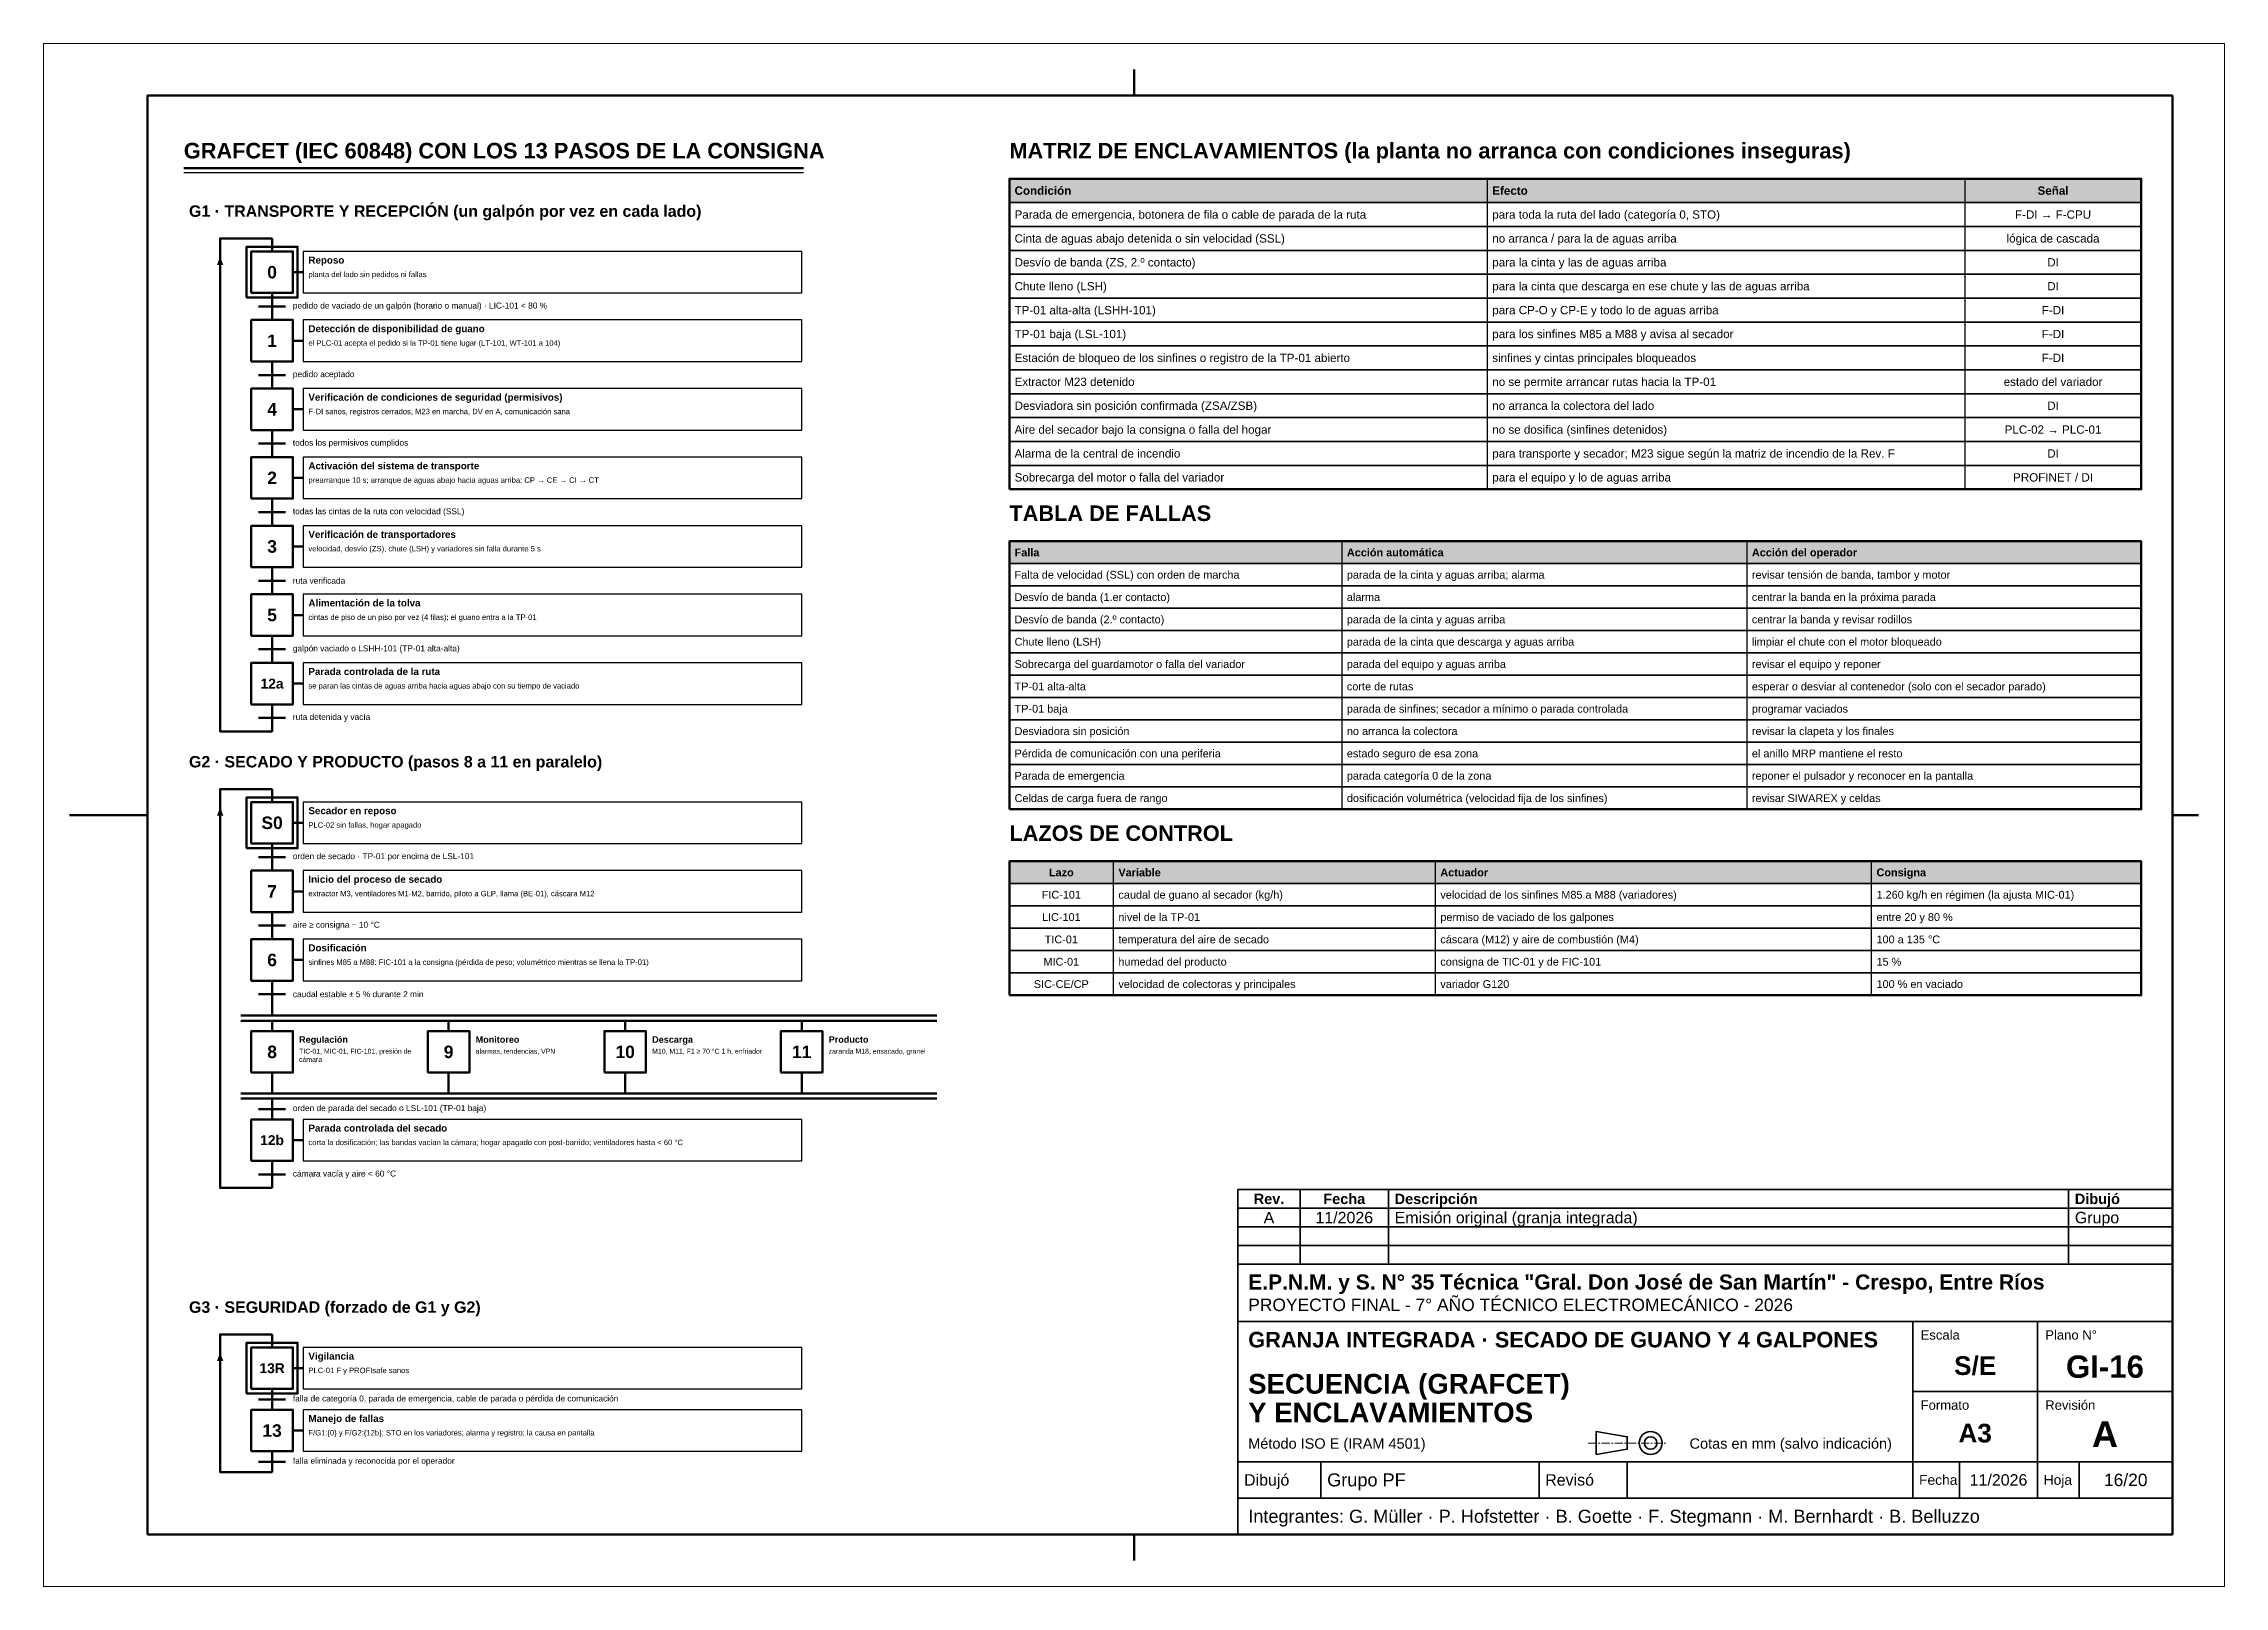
# Model space of a CAD drawing. Header units: millimetres. Extents: x 0 to 420, y 0 to 297.
import ezdxf
from ezdxf.enums import TextEntityAlignment as Align

# ---------------------------------------------------------------- set-up
doc = ezdxf.new("R2010")
doc.units = ezdxf.units.MM
doc.header["$LTSCALE"] = 0.5
doc.linetypes.add('CENTER', pattern=[5.08, 3.175, -0.635, 0.635, -0.635])
for name, color, linetype, lineweight in [('CONTORNO', 7, 'CONTINUOUS', 50), ('EJES', 1, 'CENTER', 18), ('FINO', 7, 'CONTINUOUS', 25), ('HOJA', 8, 'CONTINUOUS', 13), ('RECUADRO', 7, 'CONTINUOUS', 70), ('RELLENO', 9, 'CONTINUOUS', 13), ('ROTULO', 7, 'CONTINUOUS', 35), ('TEXTO', 7, 'CONTINUOUS', 25)]:
    doc.layers.add(name, color=color, linetype=linetype, lineweight=lineweight)
doc.styles.add('NEGRITA', font='arialbd.ttf')
doc.styles.get("Standard").update_dxf_attribs({"font": 'arial.ttf'})

msp = doc.modelspace()

# ---------------------------------------------------------------- texts
at = {"layer": 'ROTULO', "style": 'NEGRITA'}
for s, height, p in [('Fecha', 2, (250.5, 74.6)), ('Rev.', 2, (236, 74.6)), ('S/E', 3.6, (372, 42.5)), ('GI-16', 4.3, (397, 42.3)), ('A3', 3.6, (372, 29.5)), ('A', 5, (397, 29.3))]:
    msp.add_text(s, height=height, dxfattribs=at).set_placement(p, align=Align.MIDDLE_CENTER)
for s, height, p in [('Descripción', 2, (260.2, 74.6)), ('Dibujó', 2, (391.2, 74.6)), ('E.P.N.M. y S. N° 35 Técnica "Gral. Don José de San Martín" - Crespo, Entre Ríos', 2.9, (232, 58.6)), ('GRANJA INTEGRADA · SECADO DE GUANO Y 4 GALPONES', 3, (232, 47.5)), ('SECUENCIA (GRAFCET)', 3.8, (232, 39)), ('Y ENCLAVAMIENTOS', 3.8, (232, 33.49))]:
    msp.add_text(s, height=height, dxfattribs=at).set_placement(p, align=Align.MIDDLE_LEFT)
at = {"layer": 'ROTULO'}
for s, height, p in [('A', 2.2, (236, 71)), ('11/2026', 2.2, (250.5, 71)), ('11/2026', 2.2, (376.5, 20.5)), ('16/20', 2.4, (401, 20.5))]:
    msp.add_text(s, height=height, dxfattribs=at).set_placement(p, align=Align.MIDDLE_CENTER)
for s, height, p in [('Emisión original (granja integrada)', 2.2, (260.2, 71)), ('Grupo', 2.2, (391.2, 71)), ('PROYECTO FINAL - 7° AÑO TÉCNICO ELECTROMECÁNICO - 2026', 2.4, (232, 54.2)), ('Método ISO E (IRAM 4501)', 2, (232, 27.5)), ('Cotas en mm (salvo indicación)', 2, (317, 27.5)), ('Dibujó', 2.2, (231.2, 20.5)), ('Grupo PF', 2.5, (247.2, 20.5)), ('Revisó', 2.2, (289.2, 20.5)), ('Fecha', 1.9, (361.2, 20.5)), ('Hoja', 1.9, (385.2, 20.5)), ('Integrantes: G. Müller · P. Hofstetter · B. Goette · F. Stegmann · M. Bernhardt · B. Belluzzo', 2.5, (232, 13.5))]:
    msp.add_text(s, height=height, dxfattribs=at).set_placement(p, align=Align.MIDDLE_LEFT)
for s, p in [('Escala', (361.5, 49.3)), ('Plano N°', (385.5, 49.3)), ('Formato', (361.5, 35.8)), ('Revisión', (385.5, 35.8))]:
    msp.add_text(s, height=1.8, dxfattribs=at).set_placement(p, align=Align.TOP_LEFT)
at = {"layer": 'TEXTO', "style": 'NEGRITA'}
for s, height, p in [('GRAFCET (IEC 60848) CON LOS 13 PASOS DE LA CONSIGNA', 3, (27, 274)), ('MATRIZ DE ENCLAVAMIENTOS (la planta no arranca con condiciones inseguras)', 3, (186, 274)), ('G1 · TRANSPORTE Y RECEPCIÓN (un galpón por vez en cada lado)', 2.2, (28, 263)), ('TABLA DE FALLAS', 3, (186, 204.2)), ('G2 · SECADO Y PRODUCTO (pasos 8 a 11 en paralelo)', 2.2, (28, 157)), ('LAZOS DE CONTROL', 3, (186, 142.6)), ('G3 · SEGURIDAD (forzado de G1 y G2)', 2.2, (28, 52))]:
    msp.add_text(s, height=height, dxfattribs=at).set_placement(p, align=Align.BOTTOM_LEFT)
for s, height, p in [('Condición', 1.6, (187, 268.7)), ('Efecto', 1.6, (279, 268.7)), ('Falla', 1.5, (187, 199.05)), ('Acción automática', 1.5, (251, 199.05)), ('Acción del operador', 1.5, (329, 199.05)), ('Variable', 1.5, (207, 137.45)), ('Actuador', 1.5, (269, 137.45)), ('Consigna', 1.5, (353, 137.45))]:
    msp.add_text(s, height=height, dxfattribs=at).set_placement(p, align=Align.MIDDLE_LEFT)
for s, height, p in [('Señal', 1.6, (387, 268.7)), ('0', 2.4, (44, 253)), ('1', 2.4, (44, 239.8)), ('4', 2.4, (44, 226.6)), ('2', 2.4, (44, 213.4)), ('3', 2.4, (44, 200.2)), ('5', 2.4, (44, 187)), ('12a', 1.9, (44, 173.8)), ('S0', 2.4, (44, 147)), ('7', 2.4, (44, 133.8)), ('Lazo', 1.5, (196, 137.45)), ('6', 2.4, (44, 120.6)), ('8', 2.4, (44, 102.9)), ('9', 2.4, (78, 102.9)), ('10', 2.4, (112, 102.9)), ('11', 2.4, (146, 102.9)), ('12b', 1.9, (44, 85.9)), ('13R', 1.9, (44, 42)), ('13', 2.4, (44, 30))]:
    msp.add_text(s, height=height, dxfattribs=at).set_placement(p, align=Align.MIDDLE_CENTER)
at = {"layer": 'TEXTO'}
for s, height, p in [('Parada de emergencia, botonera de fila o cable de parada de la ruta', 1.6, (187, 264.1)), ('para toda la ruta del lado (categoría 0, STO)', 1.6, (279, 264.1)), ('Cinta de aguas abajo detenida o sin velocidad (SSL)', 1.6, (187, 259.5)), ('no arranca / para la de aguas arriba', 1.6, (279, 259.5)), ('Desvío de banda (ZS, 2.º contacto)', 1.6, (187, 254.9)), ('para la cinta y las de aguas arriba', 1.6, (279, 254.9)), ('Chute lleno (LSH)', 1.6, (187, 250.3)), ('para la cinta que descarga en ese chute y las de aguas arriba', 1.6, (279, 250.3)), ('TP-01 alta-alta (LSHH-101)', 1.6, (187, 245.7)), ('para CP-O y CP-E y todo lo de aguas arriba', 1.6, (279, 245.7)), ('TP-01 baja (LSL-101)', 1.6, (187, 241.1)), ('para los sinfines M85 a M88 y avisa al secador', 1.6, (279, 241.1)), ('Estación de bloqueo de los sinfines o registro de la TP-01 abierto', 1.6, (187, 236.5)), ('sinfines y cintas principales bloqueados', 1.6, (279, 236.5)), ('Extractor M23 detenido', 1.6, (187, 231.9)), ('no se permite arrancar rutas hacia la TP-01', 1.6, (279, 231.9)), ('Desviadora sin posición confirmada (ZSA/ZSB)', 1.6, (187, 227.3)), ('no arranca la colectora del lado', 1.6, (279, 227.3)), ('Aire del secador bajo la consigna o falla del hogar', 1.6, (187, 222.7)), ('no se dosifica (sinfines detenidos)', 1.6, (279, 222.7)), ('Alarma de la central de incendio', 1.6, (187, 218.1)), ('para transporte y secador; M23 sigue según la matriz de incendio de la Rev. F', 1.6, (279, 218.1)), ('Sobrecarga del motor o falla del variador', 1.6, (187, 213.5)), ('para el equipo y lo de aguas arriba', 1.6, (279, 213.5)), ('Falta de velocidad (SSL) con orden de marcha', 1.5, (187, 194.75)), ('parada de la cinta y aguas arriba; alarma', 1.5, (251, 194.75)), ('revisar tensión de banda, tambor y motor', 1.5, (329, 194.75)), ('Desvío de banda (1.er contacto)', 1.5, (187, 190.45)), ('alarma', 1.5, (251, 190.45)), ('centrar la banda en la próxima parada', 1.5, (329, 190.45)), ('Desvío de banda (2.º contacto)', 1.5, (187, 186.15)), ('parada de la cinta y aguas arriba', 1.5, (251, 186.15)), ('centrar la banda y revisar rodillos', 1.5, (329, 186.15)), ('Chute lleno (LSH)', 1.5, (187, 181.85)), ('parada de la cinta que descarga y aguas arriba', 1.5, (251, 181.85)), ('limpiar el chute con el motor bloqueado', 1.5, (329, 181.85)), ('Sobrecarga del guardamotor o falla del variador', 1.5, (187, 177.55)), ('parada del equipo y aguas arriba', 1.5, (251, 177.55)), ('revisar el equipo y reponer', 1.5, (329, 177.55)), ('TP-01 alta-alta', 1.5, (187, 173.25)), ('corte de rutas', 1.5, (251, 173.25)), ('esperar o desviar al contenedor (solo con el secador parado)', 1.5, (329, 173.25)), ('TP-01 baja', 1.5, (187, 168.95)), ('parada de sinfines; secador a mínimo o parada controlada', 1.5, (251, 168.95)), ('programar vaciados', 1.5, (329, 168.95)), ('Desviadora sin posición', 1.5, (187, 164.65)), ('no arranca la colectora', 1.5, (251, 164.65)), ('revisar la clapeta y los finales', 1.5, (329, 164.65)), ('Pérdida de comunicación con una periferia', 1.5, (187, 160.35)), ('estado seguro de esa zona', 1.5, (251, 160.35)), ('el anillo MRP mantiene el resto', 1.5, (329, 160.35)), ('Parada de emergencia', 1.5, (187, 156.05)), ('parada categoría 0 de la zona', 1.5, (251, 156.05)), ('reponer el pulsador y reconocer en la pantalla', 1.5, (329, 156.05)), ('Celdas de carga fuera de rango', 1.5, (187, 151.75)), ('dosificación volumétrica (velocidad fija de los sinfines)', 1.5, (251, 151.75)), ('revisar SIWAREX y celdas', 1.5, (329, 151.75)), ('caudal de guano al secador (kg/h)', 1.5, (207, 133.15)), ('velocidad de los sinfines M85 a M88 (variadores)', 1.5, (269, 133.15)), ('1.260 kg/h en régimen (la ajusta MIC-01)', 1.5, (353, 133.15)), ('nivel de la TP-01', 1.5, (207, 128.85)), ('permiso de vaciado de los galpones', 1.5, (269, 128.85)), ('entre 20 y 80 %', 1.5, (353, 128.85)), ('temperatura del aire de secado', 1.5, (207, 124.55)), ('cáscara (M12) y aire de combustión (M4)', 1.5, (269, 124.55)), ('100 a 135 °C', 1.5, (353, 124.55)), ('humedad del producto', 1.5, (207, 120.25)), ('consigna de TIC-01 y de FIC-101', 1.5, (269, 120.25)), ('15 %', 1.5, (353, 120.25)), ('velocidad de colectoras y principales', 1.5, (207, 115.95)), ('variador G120', 1.5, (269, 115.95)), ('100 % en vaciado', 1.5, (353, 115.95))]:
    msp.add_text(s, height=height, dxfattribs=at).set_placement(p, align=Align.MIDDLE_LEFT)
for s, height, p in [('F-DI → F-CPU', 1.6, (387, 264.1)), ('lógica de cascada', 1.6, (387, 259.5)), ('DI', 1.6, (387, 254.9)), ('DI', 1.6, (387, 250.3)), ('F-DI', 1.6, (387, 245.7)), ('F-DI', 1.6, (387, 241.1)), ('F-DI', 1.6, (387, 236.5)), ('estado del variador', 1.6, (387, 231.9)), ('DI', 1.6, (387, 227.3)), ('PLC-02 → PLC-01', 1.6, (387, 222.7)), ('DI', 1.6, (387, 218.1)), ('PROFINET / DI', 1.6, (387, 213.5)), ('FIC-101', 1.5, (196, 133.15)), ('LIC-101', 1.5, (196, 128.85)), ('TIC-01', 1.5, (196, 124.55)), ('MIC-01', 1.5, (196, 120.25)), ('SIC-CE/CP', 1.5, (196, 115.95))]:
    msp.add_text(s, height=height, dxfattribs=at).set_placement(p, align=Align.MIDDLE_CENTER)
at = {"layer": 'TEXTO', "style": 'NEGRITA'}
for s, height, p in [('Reposo', 1.35, (51, 256)), ('Detección de disponibilidad de guano', 1.35, (51, 242.8)), ('Verificación de condiciones de seguridad (permisivos)', 1.35, (51, 229.6)), ('Activación del sistema de transporte', 1.35, (51, 216.4)), ('Verificación de transportadores', 1.35, (51, 203.2)), ('Alimentación de la tolva', 1.35, (51, 190)), ('Parada controlada de la ruta', 1.35, (51, 176.8)), ('Secador en reposo', 1.35, (51, 150)), ('Inicio del proceso de secado', 1.35, (51, 136.8)), ('Dosificación', 1.35, (51, 123.6)), ('Regulación', 1.25, (49.2, 105.9)), ('Monitoreo', 1.25, (83.2, 105.9)), ('Descarga', 1.25, (117.2, 105.9)), ('Producto', 1.25, (151.2, 105.9)), ('Parada controlada del secado', 1.35, (51, 88.9)), ('Vigilancia', 1.35, (51, 45)), ('Manejo de fallas', 1.35, (51, 33))]:
    msp.add_text(s, height=height, dxfattribs=at).set_placement(p, align=Align.TOP_LEFT)
at = {"layer": 'TEXTO'}
for s, insert, char_height, width, attachment_point in [('planta del lado sin pedidos ni fallas', (51, 253.1), 1.05, 94, 1), ('pedido de vaciado de un galpón (horario o manual) · LIC-101 < 80 %', (48, 246.4), 1.15, 98, 4), ('el PLC-01 acepta el pedido si la TP-01 tiene lugar (LT-101, WT-101 a 104)', (51, 239.9), 1.05, 94, 1), ('pedido aceptado', (48, 233.2), 1.15, 98, 4), ('F-DI sanos, registros cerrados, M23 en marcha, DV en A, comunicación sana', (51, 226.7), 1.05, 94, 1), ('todos los permisivos cumplidos', (48, 220), 1.15, 98, 4), ('prearranque 10 s; arranque de aguas abajo hacia aguas arriba: CP → CE → CI → CT', (51, 213.5), 1.05, 94, 1), ('todas las cintas de la ruta con velocidad (SSL)', (48, 206.8), 1.15, 98, 4), ('velocidad, desvío (ZS), chute (LSH) y variadores sin falla durante 5 s', (51, 200.3), 1.05, 94, 1), ('ruta verificada', (48, 193.6), 1.15, 98, 4), ('cintas de piso de un piso por vez (4 filas); el guano entra a la TP-01', (51, 187.1), 1.05, 94, 1), ('galpón vaciado o LSHH-101 (TP-01 alta-alta)', (48, 180.4), 1.15, 98, 4), ('se paran las cintas de aguas arriba hacia aguas abajo con su tiempo de vaciado', (51, 173.9), 1.05, 94, 1), ('ruta detenida y vacía', (48, 167.2), 1.15, 98, 4), ('PLC-02 sin fallas, hogar apagado', (51, 147.1), 1.05, 94, 1), ('orden de secado · TP-01 por encima de LSL-101', (48, 140.4), 1.15, 98, 4), ('extractor M3, ventiladores M1-M2, barrido, piloto a GLP, llama (BE-01), cáscara M12', (51, 133.9), 1.05, 94, 1), ('aire ≥ consigna − 10 °C', (48, 127.2), 1.15, 98, 4), ('sinfines M85 a M88: FIC-101 a la consigna (pérdida de peso; volumétrico mientras se llena la TP-01)', (51, 120.7), 1.05, 94, 1), ('caudal estable ± 5 % durante 2 min', (48, 114), 1.15, 98, 4), ('TIC-01, MIC-01, FIC-101, presión de cámara', (49.2, 103.5), 0.95, 23, 1), ('alarmas, tendencias, VPN', (83.2, 103.5), 0.95, 23, 1), ('M10, M11, F1 ≥ 70 °C 1 h, enfriador', (117.2, 103.5), 0.95, 23, 1), ('zaranda M18, ensacado, granel', (151.2, 103.5), 0.95, 23, 1), ('orden de parada del secado o LSL-101 (TP-01 baja)', (48, 91.9), 1.15, 98, 4), ('corta la dosificación; las bandas vacían la cámara; hogar apagado con post-barrido; ventiladores hasta < 60 °C', (51, 86), 1.05, 94, 1), ('cámara vacía y aire < 60 °C', (48, 79.3), 1.15, 98, 4), ('PLC-01 F y PROFIsafe sanos', (51, 42.1), 1.05, 94, 1), ('falla de categoría 0, parada de emergencia, cable de parada o pérdida de comunicación', (48, 36), 1.15, 98, 4), ('F/G1:\\{0\\} y F/G2:\\{12b\\}; STO en los variadores; alarma y registro; la causa en pantalla', (51, 30.1), 1.05, 94, 1), ('falla eliminada y reconocida por el operador', (48, 24), 1.15, 98, 4)]:
    msp.add_mtext(s, dxfattribs=dict(at, insert=insert, char_height=char_height, width=width, attachment_point=attachment_point))

# ---------------------------------------------------------------- hatches: boundary and pattern name
at = {"layer": 'CONTORNO'}
for points in [[(34, 256), (33.39, 254.4), (34.61, 254.4)], [(34, 150), (33.39, 148.4), (34.61, 148.4)], [(34, 45), (33.39, 43.4), (34.61, 43.4)]]:
    msp.add_hatch(color=7, dxfattribs=at).paths.add_polyline_path(points)
at = {"layer": 'RELLENO', "true_color": 0xe2e8ee}
for points in [[(186, 266.4), (404, 266.4), (404, 271), (186, 271)], [(186, 196.9), (404, 196.9), (404, 201.2), (186, 201.2)], [(186, 135.3), (404, 135.3), (404, 139.6), (186, 139.6)]]:
    msp.add_hatch(color=7, dxfattribs=at).paths.add_polyline_path(points)

# ---------------------------------------------------------------- linework, layer by layer
at = {"layer": 'CONTORNO'}
for p, q in [((27, 273), (146.34, 273)), ((44, 259.5), (44, 257)), ((34, 251), (34, 256)), ((48, 253), (50, 253)), ((44, 249), (44, 243.8)), ((48, 239.8), (50, 239.8)), ((44, 235.8), (44, 230.6)), ((48, 226.6), (50, 226.6)), ((44, 222.6), (44, 217.4)), ((48, 213.4), (50, 213.4)), ((44, 209.4), (44, 204.2)), ((48, 200.2), (50, 200.2)), ((44, 196.2), (44, 191)), ((48, 187), (50, 187)), ((44, 183), (44, 177.8)), ((48, 173.8), (50, 173.8)), ((44, 169.8), (44, 164.6)), ((44, 153.5), (44, 151)), ((34, 145), (34, 150)), ((48, 147), (50, 147)), ((44, 143), (44, 137.8)), ((48, 133.8), (50, 133.8)), ((44, 129.8), (44, 124.6)), ((48, 120.6), (50, 120.6)), ((44, 116.6), (44, 111.4)), ((38, 109.9), (172, 109.9)), ((44, 111.4), (44, 109.9)), ((38, 108.9), (172, 108.9)), ((44, 108.9), (44, 106.9)), ((78, 108.9), (78, 106.9)), ((112, 108.9), (112, 106.9)), ((146, 108.9), (146, 106.9)), ((44, 98.9), (44, 94.9)), ((78, 98.9), (78, 94.9)), ((112, 98.9), (112, 94.9)), ((146, 98.9), (146, 94.9)), ((38, 94.9), (172, 94.9)), ((38, 93.9), (172, 93.9)), ((44, 93.9), (44, 89.9)), ((48, 85.9), (50, 85.9)), ((44, 81.9), (44, 76.7)), ((44, 48.5), (44, 46)), ((34, 40), (34, 45)), ((48, 42), (50, 42)), ((44, 38), (44, 34)), ((48, 30), (50, 30)), ((44, 26), (44, 22))]:
    msp.add_line(p, q, dxfattribs=at)
at = {"layer": 'CONTORNO', "lineweight": 50}
for p, q in [((41.4, 246.4), (46.6, 246.4)), ((41.4, 233.2), (46.6, 233.2)), ((41.4, 220), (46.6, 220)), ((41.4, 206.8), (46.6, 206.8)), ((41.4, 193.6), (46.6, 193.6)), ((41.4, 180.4), (46.6, 180.4)), ((41.4, 167.2), (46.6, 167.2)), ((41.4, 140.4), (46.6, 140.4)), ((41.4, 127.2), (46.6, 127.2)), ((41.4, 114), (46.6, 114)), ((41.4, 91.9), (46.6, 91.9)), ((41.4, 79.3), (46.6, 79.3)), ((41.4, 36), (46.6, 36)), ((41.4, 24), (46.6, 24))]:
    msp.add_line(p, q, dxfattribs=at)
at = {"layer": 'CONTORNO'}
for points in [[(186, 211.2), (404, 211.2), (404, 271), (186, 271)], [(39.1, 248.1), (48.9, 248.1), (48.9, 257.9), (39.1, 257.9)], [(40, 249), (48, 249), (48, 257), (40, 257)], [(40, 235.8), (48, 235.8), (48, 243.8), (40, 243.8)], [(40, 222.6), (48, 222.6), (48, 230.6), (40, 230.6)], [(40, 209.4), (48, 209.4), (48, 217.4), (40, 217.4)], [(40, 196.2), (48, 196.2), (48, 204.2), (40, 204.2)], [(186, 149.6), (404, 149.6), (404, 201.2), (186, 201.2)], [(40, 183), (48, 183), (48, 191), (40, 191)], [(40, 169.8), (48, 169.8), (48, 177.8), (40, 177.8)], [(39.1, 142.1), (48.9, 142.1), (48.9, 151.9), (39.1, 151.9)], [(40, 143), (48, 143), (48, 151), (40, 151)], [(186, 113.8), (404, 113.8), (404, 139.6), (186, 139.6)], [(40, 129.8), (48, 129.8), (48, 137.8), (40, 137.8)], [(40, 116.6), (48, 116.6), (48, 124.6), (40, 124.6)], [(40, 98.9), (48, 98.9), (48, 106.9), (40, 106.9)], [(74, 98.9), (82, 98.9), (82, 106.9), (74, 106.9)], [(108, 98.9), (116, 98.9), (116, 106.9), (108, 106.9)], [(142, 98.9), (150, 98.9), (150, 106.9), (142, 106.9)], [(40, 81.9), (48, 81.9), (48, 89.9), (40, 89.9)], [(39.1, 37.1), (48.9, 37.1), (48.9, 46.9), (39.1, 46.9)], [(40, 38), (48, 38), (48, 46), (40, 46)], [(40, 26), (48, 26), (48, 34), (40, 34)]]:
    msp.add_lwpolyline(points, close=True, dxfattribs=at)
for points in [[(44, 164.6), (34, 164.6), (34, 259.5), (44, 259.5)], [(44, 76.7), (34, 76.7), (34, 153.5), (44, 153.5)], [(44, 22), (34, 22), (34, 48.5), (44, 48.5)]]:
    msp.add_lwpolyline(points, dxfattribs=at)
at = {"layer": 'EJES'}
msp.add_line((297.5, 27.6), (312.5, 27.6), dxfattribs=at)
at = {"layer": 'FINO'}
for p, q in [((27, 272.2), (146.34, 272.2)), ((278, 271), (278, 211.2)), ((370, 271), (370, 211.2)), ((250, 201.2), (250, 149.6)), ((328, 201.2), (328, 149.6)), ((206, 139.6), (206, 113.8)), ((268, 139.6), (268, 113.8)), ((352, 139.6), (352, 113.8))]:
    msp.add_line(p, q, dxfattribs=at)
for points in [[(186, 266.4), (404, 266.4), (404, 271), (186, 271)], [(186, 261.8), (404, 261.8), (404, 266.4), (186, 266.4)], [(186, 257.2), (404, 257.2), (404, 261.8), (186, 261.8)], [(50, 249), (146, 249), (146, 257), (50, 257)], [(186, 252.6), (404, 252.6), (404, 257.2), (186, 257.2)], [(186, 248), (404, 248), (404, 252.6), (186, 252.6)], [(186, 243.4), (404, 243.4), (404, 248), (186, 248)], [(50, 235.8), (146, 235.8), (146, 243.8), (50, 243.8)], [(186, 238.8), (404, 238.8), (404, 243.4), (186, 243.4)], [(186, 234.2), (404, 234.2), (404, 238.8), (186, 238.8)], [(186, 229.6), (404, 229.6), (404, 234.2), (186, 234.2)], [(50, 222.6), (146, 222.6), (146, 230.6), (50, 230.6)], [(186, 225), (404, 225), (404, 229.6), (186, 229.6)], [(186, 220.4), (404, 220.4), (404, 225), (186, 225)], [(186, 215.8), (404, 215.8), (404, 220.4), (186, 220.4)], [(50, 209.4), (146, 209.4), (146, 217.4), (50, 217.4)], [(186, 211.2), (404, 211.2), (404, 215.8), (186, 215.8)], [(50, 196.2), (146, 196.2), (146, 204.2), (50, 204.2)], [(186, 196.9), (404, 196.9), (404, 201.2), (186, 201.2)], [(186, 192.6), (404, 192.6), (404, 196.9), (186, 196.9)], [(50, 183), (146, 183), (146, 191), (50, 191)], [(186, 188.3), (404, 188.3), (404, 192.6), (186, 192.6)], [(186, 184), (404, 184), (404, 188.3), (186, 188.3)], [(186, 179.7), (404, 179.7), (404, 184), (186, 184)], [(50, 169.8), (146, 169.8), (146, 177.8), (50, 177.8)], [(186, 175.4), (404, 175.4), (404, 179.7), (186, 179.7)], [(186, 171.1), (404, 171.1), (404, 175.4), (186, 175.4)], [(186, 166.8), (404, 166.8), (404, 171.1), (186, 171.1)], [(186, 162.5), (404, 162.5), (404, 166.8), (186, 166.8)], [(186, 158.2), (404, 158.2), (404, 162.5), (186, 162.5)], [(186, 153.9), (404, 153.9), (404, 158.2), (186, 158.2)], [(186, 149.6), (404, 149.6), (404, 153.9), (186, 153.9)], [(50, 143), (146, 143), (146, 151), (50, 151)], [(186, 135.3), (404, 135.3), (404, 139.6), (186, 139.6)], [(50, 129.8), (146, 129.8), (146, 137.8), (50, 137.8)], [(186, 131), (404, 131), (404, 135.3), (186, 135.3)], [(186, 126.7), (404, 126.7), (404, 131), (186, 131)], [(186, 122.4), (404, 122.4), (404, 126.7), (186, 126.7)], [(50, 116.6), (146, 116.6), (146, 124.6), (50, 124.6)], [(186, 118.1), (404, 118.1), (404, 122.4), (186, 122.4)], [(186, 113.8), (404, 113.8), (404, 118.1), (186, 118.1)], [(50, 81.9), (146, 81.9), (146, 89.9), (50, 89.9)], [(50, 38), (146, 38), (146, 46), (50, 46)], [(50, 26), (146, 26), (146, 34), (50, 34)]]:
    msp.add_lwpolyline(points, close=True, dxfattribs=at)
at = {"layer": 'HOJA'}
msp.add_lwpolyline([(0, 0), (420, 0), (420, 297), (0, 297)], close=True, dxfattribs=at)
at = {"layer": 'RECUADRO'}
for p, q in [((210, 292), (210, 287)), ((5, 148.5), (20, 148.5)), ((415, 148.5), (410, 148.5)), ((210, 5), (210, 10))]:
    msp.add_line(p, q, dxfattribs=at)
msp.add_lwpolyline([(20, 10), (410, 10), (410, 287), (20, 287)], close=True, dxfattribs=at)
at = {"layer": 'ROTULO'}
for p, q in [((242, 72.8), (242, 76.4)), ((259, 72.8), (259, 76.4)), ((390, 72.8), (390, 76.4)), ((242, 69.2), (242, 72.8)), ((259, 69.2), (259, 72.8)), ((390, 69.2), (390, 72.8)), ((242, 65.6), (242, 69.2)), ((259, 65.6), (259, 69.2)), ((390, 65.6), (390, 69.2)), ((242, 62), (242, 65.6)), ((259, 62), (259, 65.6)), ((390, 62), (390, 65.6)), ((230, 62), (410, 62)), ((230, 10), (230, 62)), ((230, 51), (410, 51)), ((360, 24), (360, 51)), ((384, 24), (384, 51)), ((360, 37.5), (410, 37.5)), ((230, 24), (410, 24)), ((246, 17), (246, 24)), ((288, 17), (288, 24)), ((305, 17), (305, 24)), ((360, 17), (360, 24)), ((369, 17), (369, 24)), ((384, 17), (384, 24)), ((392, 17), (392, 24)), ((230, 17), (410, 17))]:
    msp.add_line(p, q, dxfattribs=at)
for points in [[(230, 72.8), (410, 72.8), (410, 76.4), (230, 76.4)], [(230, 69.2), (410, 69.2), (410, 72.8), (230, 72.8)], [(230, 65.6), (410, 65.6), (410, 69.2), (230, 69.2)], [(230, 62), (410, 62), (410, 65.6), (230, 65.6)], [(299, 25.4), (305, 26.4), (305, 28.8), (299, 29.8)]]:
    msp.add_lwpolyline(points, close=True, dxfattribs=at)
for radius in [2.2, 1.2]:
    msp.add_circle((309.5, 27.6), radius, dxfattribs=at)

msp.set_redraw_order([(e.dxf.handle, doc.entitydb.next_handle()) for e in msp.query("TEXT MTEXT ATTDEF DIMENSION ARC_DIMENSION")])  # texts and dimensions are drawn at this point

doc.saveas('drawing.dxf')
